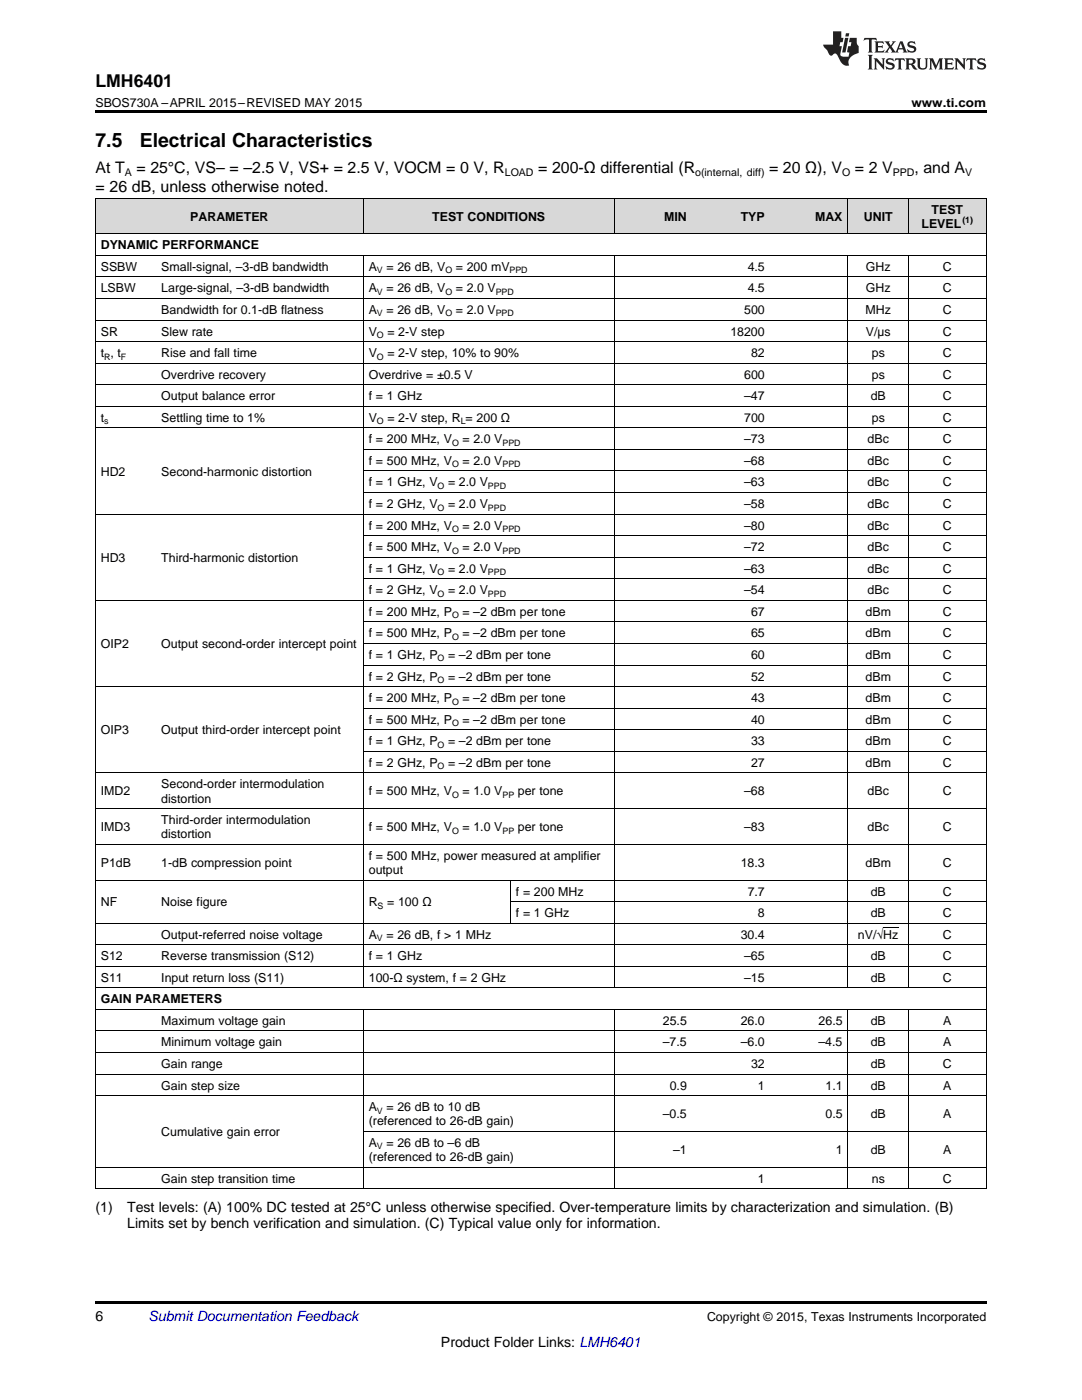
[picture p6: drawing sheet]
<svg xmlns="http://www.w3.org/2000/svg" width="216mm" height="279mm" viewBox="0 0 216 279" stroke-linecap="round" stroke-linejoin="round" font-family="sans-serif">
<defs><g id="words">
<g font-size="3.9">
<text x="19" y="29.3">7.5</text>
<text x="27.9" y="29.3">Electrical Characteristics</text>
</g>
<text font-size="3.5" x="19" y="17.3">LMH6401</text>
<g font-size="3.2">
<text x="19" y="34.4">At T</text>
<text x="27.2" y="34.4">= 25°C, VS– = –2.5 V, VS+ = 2.5 V, VOCM = 0 V, R</text>
<text x="107.4" y="34.4">= 200-Ω differential (R</text>
<text x="153.5" y="34.4">= 20 Ω), V</text>
<text x="170.6" y="34.4">= 2 V</text>
<text x="182.5" y="34.4">, and A</text>
<text x="19" y="38.3">= 26 dB, unless otherwise noted.</text>
</g>
<g font-size="2.8">
<text x="19" y="241.9">(1)</text>
<text x="25.4" y="241.9">Test levels: (A) 100% DC tested at 25°C unless otherwise specified. Over-temperature limits by characterization and simulation. (B)</text>
<text x="25.4" y="245">Limits set by bench verification and simulation. (C) Typical value only for information.</text>
<text x="19" y="263.6">6</text>
<text x="88" y="268.9">Product Folder Links: LMH6401</text>
</g>
<text font-size="2.8" fill="#0000c8" x="29.6" y="263.6">Submit Documentation Feedback</text>
<g font-size="2.5">
<text x="19" y="21.4">SBOS730A –APRIL 2015–REVISED MAY 2015</text>
<text x="181.9" y="21.4">www.ti.com</text>
<text x="38" y="44">PARAMETER</text>
<text x="86.3" y="44">TEST CONDITIONS</text>
<text x="132.5" y="44">MIN</text>
<text x="147.8" y="44">TYP</text>
<text x="162.6" y="44">MAX</text>
<text x="172.4" y="44">UNIT</text>
<text x="183.9" y="45.4">LEVEL</text>
<text x="185.9" y="42.6">TEST</text>
<text x="20.1" y="49.7">DYNAMIC PERFORMANCE</text>
<text x="20.1" y="54">SSBW</text>
<text x="20.1" y="58.3">LSBW</text>
<text x="32.2" y="54">Small-signal, –3-dB bandwidth</text>
<text x="32.2" y="58.3">Large-signal, –3-dB bandwidth</text>
<text x="73.6" y="54">A</text>
<text x="73.6" y="58.3">A</text>
<text x="77.1" y="54">= 26 dB, V</text>
<text x="77.1" y="58.3">= 26 dB, V</text>
<text x="90.9" y="54">= 200 mV</text>
<text x="90.9" y="58.3">= 2.0 V</text>
<text x="149.2" y="54">4.5</text>
<text x="149.2" y="58.3">4.5</text>
<text x="172.8" y="54">GHz</text>
<text x="172.8" y="58.3">GHz</text>
<text x="188.1" y="54">C</text>
<text x="188.1" y="58.3">C</text>
<text x="32.2" y="62.7">Bandwidth for 0.1-dB flatness</text>
<text x="73.6" y="62.7">A</text>
<text x="77.1" y="62.7">= 26 dB, V</text>
<text x="90.9" y="62.7">= 2.0 V</text>
<text x="148.5" y="62.7">500</text>
<text x="172.7" y="62.7">MHz</text>
<text x="188.1" y="62.7">C</text>
<text x="20.1" y="67">SR</text>
<text x="20.1" y="71.3">t , t</text>
<text x="32.2" y="67">Slew rate</text>
<text x="32.2" y="71.3">Rise and fall time</text>
<text x="73.6" y="67">V</text>
<text x="73.6" y="71.3">V</text>
<text x="77.3" y="67">= 2-V step</text>
<text x="77.3" y="71.3">= 2-V step, 10% to 90%</text>
<text x="145.7" y="67">18200</text>
<text x="149.9" y="71.3">82</text>
<text x="172.8" y="67">V/µs</text>
<text x="174" y="71.3">ps</text>
<text x="188.1" y="67">C</text>
<text x="188.1" y="71.3">C</text>
<text x="32.2" y="75.6">Overdrive recovery</text>
<text x="73.6" y="75.6">Overdrive = ±0.5 V</text>
<text x="148.5" y="75.6">600</text>
<text x="174" y="75.6">ps</text>
<text x="188.1" y="75.6">C</text>
<text x="32.2" y="79.9">Output balance error</text>
<text x="73.6" y="79.9">f = 1 GHz</text>
<text x="148.5" y="79.9">–47</text>
<text x="173.7" y="79.9">dB</text>
<text x="188.1" y="79.9">C</text>
<text x="20.1" y="84.2">t</text>
<text x="32.2" y="84.2">Settling time to 1%</text>
<text x="73.6" y="84.2">V</text>
<text x="73.6" y="88.5">f = 200 MHz, V</text>
<text x="77.3" y="84.2">= 2-V step, R = 200 Ω</text>
<text x="92.3" y="88.5">= 2.0 V</text>
<text x="148.5" y="84.2">700</text>
<text x="148.5" y="88.5">–73</text>
<text x="173.1" y="88.5">dBc</text>
<text x="174" y="84.2">ps</text>
<text x="188.1" y="84.2">C</text>
<text x="188.1" y="88.5">C</text>
<text x="20.1" y="94.9">HD2</text>
<text x="32.2" y="94.9">Second-harmonic distortion</text>
<text x="73.6" y="92.8">f = 500 MHz, V</text>
<text x="92.3" y="92.8">= 2.0 V</text>
<text x="148.5" y="92.8">–68</text>
<text x="173.1" y="92.8">dBc</text>
<text x="188.1" y="92.8">C</text>
<text x="73.6" y="97.1">f = 1 GHz, V</text>
<text x="73.6" y="101.4">f = 2 GHz, V</text>
<text x="89.4" y="97.1">= 2.0 V</text>
<text x="89.4" y="101.4">= 2.0 V</text>
<text x="148.5" y="97.1">–63</text>
<text x="148.5" y="101.4">–58</text>
<text x="173.1" y="97.1">dBc</text>
<text x="173.1" y="101.4">dBc</text>
<text x="188.1" y="97.1">C</text>
<text x="188.1" y="101.4">C</text>
<text x="73.6" y="105.7">f = 200 MHz, V</text>
<text x="92.3" y="105.7">= 2.0 V</text>
<text x="148.5" y="105.7">–80</text>
<text x="173.1" y="105.7">dBc</text>
<text x="188.1" y="105.7">C</text>
<text x="20.1" y="112.1">HD3</text>
<text x="32.2" y="112.1">Third-harmonic distortion</text>
<text x="73.6" y="110">f = 500 MHz, V</text>
<text x="92.3" y="110">= 2.0 V</text>
<text x="148.5" y="110">–72</text>
<text x="173.1" y="110">dBc</text>
<text x="188.1" y="110">C</text>
<text x="73.6" y="114.3">f = 1 GHz, V</text>
<text x="73.6" y="118.6">f = 2 GHz, V</text>
<text x="89.4" y="114.3">= 2.0 V</text>
<text x="89.4" y="118.6">= 2.0 V</text>
<text x="148.5" y="114.3">–63</text>
<text x="148.5" y="118.6">–54</text>
<text x="173.1" y="114.3">dBc</text>
<text x="173.1" y="118.6">dBc</text>
<text x="188.1" y="114.3">C</text>
<text x="188.1" y="118.6">C</text>
<text x="73.6" y="122.9">f = 200 MHz, P</text>
<text x="92.3" y="122.9">= –2 dBm per tone</text>
<text x="149.9" y="122.9">67</text>
<text x="172.7" y="122.9">dBm</text>
<text x="188.1" y="122.9">C</text>
<text x="20.1" y="129.4">OIP2</text>
<text x="32.2" y="129.4">Output second-order intercept point</text>
<text x="73.6" y="127.2">f = 500 MHz, P</text>
<text x="73.6" y="131.5">f = 1 GHz, P</text>
<text x="89.4" y="131.5">= –2 dBm per tone</text>
<text x="92.3" y="127.2">= –2 dBm per tone</text>
<text x="149.9" y="127.2">65</text>
<text x="149.9" y="131.5">60</text>
<text x="172.7" y="127.2">dBm</text>
<text x="172.7" y="131.5">dBm</text>
<text x="188.1" y="127.2">C</text>
<text x="188.1" y="131.5">C</text>
<text x="73.6" y="135.8">f = 2 GHz, P</text>
<text x="89.4" y="135.8">= –2 dBm per tone</text>
<text x="149.9" y="135.8">52</text>
<text x="172.7" y="135.8">dBm</text>
<text x="188.1" y="135.8">C</text>
<text x="73.6" y="140.1">f = 200 MHz, P</text>
<text x="92.3" y="140.1">= –2 dBm per tone</text>
<text x="149.9" y="140.1">43</text>
<text x="172.7" y="140.1">dBm</text>
<text x="188.1" y="140.1">C</text>
<text x="20.1" y="146.6">OIP3</text>
<text x="32.2" y="146.6">Output third-order intercept point</text>
<text x="73.6" y="144.4">f = 500 MHz, P</text>
<text x="73.6" y="148.7">f = 1 GHz, P</text>
<text x="89.4" y="148.7">= –2 dBm per tone</text>
<text x="92.3" y="144.4">= –2 dBm per tone</text>
<text x="149.9" y="144.4">40</text>
<text x="149.9" y="148.7">33</text>
<text x="172.7" y="144.4">dBm</text>
<text x="172.7" y="148.7">dBm</text>
<text x="188.1" y="144.4">C</text>
<text x="188.1" y="148.7">C</text>
<text x="73.6" y="153">f = 2 GHz, P</text>
<text x="89.4" y="153">= –2 dBm per tone</text>
<text x="149.9" y="153">27</text>
<text x="172.7" y="153">dBm</text>
<text x="188.1" y="153">C</text>
<text x="20.1" y="158.8">IMD2</text>
<text x="32.2" y="157.3">Second-order intermodulation</text>
<text x="32.2" y="160.2">distortion</text>
<text x="73.6" y="158.8">f = 500 MHz, V</text>
<text x="92.3" y="158.8">= 1.0 V</text>
<text x="103.3" y="158.8">per tone</text>
<text x="148.5" y="158.8">–68</text>
<text x="173.1" y="158.8">dBc</text>
<text x="188.1" y="158.8">C</text>
<text x="20.1" y="165.9">IMD3</text>
<text x="32.2" y="164.5">Third-order intermodulation</text>
<text x="32.2" y="167.3">distortion</text>
<text x="73.6" y="165.9">f = 500 MHz, V</text>
<text x="92.3" y="165.9">= 1.0 V</text>
<text x="103.3" y="165.9">per tone</text>
<text x="148.5" y="165.9">–83</text>
<text x="173.1" y="165.9">dBc</text>
<text x="188.1" y="165.9">C</text>
<text x="20.1" y="173">P1dB</text>
<text x="32.2" y="173">1-dB compression point</text>
<text x="73.6" y="171.6">f = 500 MHz, power measured at amplifier</text>
<text x="147.8" y="173">18.3</text>
<text x="172.7" y="173">dBm</text>
<text x="188.1" y="173">C</text>
<text x="73.6" y="174.4">output</text>
<text x="102.9" y="178.7">f = 200 MHz</text>
<text x="149.2" y="178.7">7.7</text>
<text x="173.7" y="178.7">dB</text>
<text x="188.1" y="178.7">C</text>
<text x="20.1" y="180.9">NF</text>
<text x="32.2" y="180.9">Noise figure</text>
<text x="73.6" y="180.9">R</text>
<text x="77.3" y="180.9">= 100 Ω</text>
<text x="102.9" y="183">f = 1 GHz</text>
<text x="151.2" y="183">8</text>
<text x="173.7" y="183">dB</text>
<text x="188.1" y="183">C</text>
<text x="20.1" y="191.6">S12</text>
<text x="32.2" y="187.3">Output-referred noise voltage</text>
<text x="32.2" y="191.6">Reverse transmission (S12)</text>
<text x="73.6" y="187.3">A</text>
<text x="73.6" y="191.6">f = 1 GHz</text>
<text x="77.1" y="187.3">= 26 dB, f &gt; 1 MHz</text>
<text x="147.8" y="187.3">30.4</text>
<text x="148.5" y="191.6">–65</text>
<text x="171.2" y="187.3">nV/√Hz</text>
<text x="173.7" y="191.6">dB</text>
<text x="188.1" y="187.3">C</text>
<text x="188.1" y="191.6">C</text>
<text x="20.1" y="195.9">S11</text>
<text x="32.2" y="195.9">Input return loss (S11)</text>
<text x="73.6" y="195.9">100-Ω system, f = 2 GHz</text>
<text x="148.5" y="195.9">–15</text>
<text x="173.7" y="195.9">dB</text>
<text x="188.1" y="195.9">C</text>
<text x="20.1" y="200.2">GAIN PARAMETERS</text>
<text x="32.2" y="204.5">Maximum voltage gain</text>
<text x="32.2" y="208.8">Minimum voltage gain</text>
<text x="132.3" y="204.5">25.5</text>
<text x="132.3" y="208.8">–7.5</text>
<text x="147.8" y="204.5">26.0</text>
<text x="147.8" y="208.8">–6.0</text>
<text x="163.3" y="204.5">26.5</text>
<text x="163.3" y="208.8">–4.5</text>
<text x="173.7" y="204.5">dB</text>
<text x="173.7" y="208.8">dB</text>
<text x="188.2" y="204.5">A</text>
<text x="188.2" y="208.8">A</text>
<text x="32.2" y="213.1">Gain range</text>
<text x="149.9" y="213.1">32</text>
<text x="173.7" y="213.1">dB</text>
<text x="188.1" y="213.1">C</text>
<text x="32.2" y="217.5">Gain step size</text>
<text x="73.6" y="221.8">A</text>
<text x="77.1" y="221.8">= 26 dB to 10 dB</text>
<text x="133.6" y="217.5">0.9</text>
<text x="151.2" y="217.5">1</text>
<text x="164.7" y="217.5">1.1</text>
<text x="173.7" y="217.5">dB</text>
<text x="188.2" y="217.5">A</text>
<text x="32.2" y="226.7">Cumulative gain error</text>
<text x="73.6" y="224.6">(referenced to 26-dB gain)</text>
<text x="132.3" y="223.2">–0.5</text>
<text x="164.7" y="223.2">0.5</text>
<text x="173.7" y="223.2">dB</text>
<text x="188.2" y="223.2">A</text>
<text x="73.6" y="228.9">A</text>
<text x="73.6" y="231.7">(referenced to 26-dB gain)</text>
<text x="77.1" y="228.9">= 26 dB to –6 dB</text>
<text x="134.3" y="230.3">–1</text>
<text x="166.8" y="230.3">1</text>
<text x="173.7" y="230.3">dB</text>
<text x="188.2" y="230.3">A</text>
<text x="32.2" y="236">Gain step transition time</text>
<text x="151.2" y="236">1</text>
<text x="174" y="236">ns</text>
<text x="188.1" y="236">C</text>
<text x="141.1" y="263.6">Copyright © 2015, Texas Instruments Incorporated</text>
</g>
<g font-size="2.1">
<text x="24.9" y="35.1">A</text>
<text x="100.7" y="35.1">LOAD</text>
<text x="138.7" y="35.1">o(internal, diff)</text>
<text x="168" y="35.1">O</text>
<text x="178.1" y="35.1">PPD</text>
<text x="192.6" y="35.1">V</text>
</g>
<g font-size="1.8">
<text x="192" y="44.4">(1)</text>
<text x="75.2" y="54.5">V</text>
<text x="75.2" y="58.8">V</text>
<text x="88.9" y="54.5">O</text>
<text x="88.9" y="58.8">O</text>
<text x="98.9" y="58.8">PPD</text>
<text x="101.7" y="54.5">PPD</text>
<text x="75.2" y="63.1">V</text>
<text x="88.9" y="63.1">O</text>
<text x="98.9" y="63.1">PPD</text>
<text x="20.8" y="71.8">R</text>
<text x="24.1" y="71.8">F</text>
<text x="75.2" y="67.5">O</text>
<text x="75.2" y="71.8">O</text>
<text x="20.8" y="84.7">s</text>
<text x="75.2" y="84.7">O</text>
<text x="90.2" y="89">O</text>
<text x="91.9" y="84.7">L</text>
<text x="100.3" y="89">PPD</text>
<text x="90.2" y="93.3">O</text>
<text x="100.3" y="93.3">PPD</text>
<text x="87.3" y="97.6">O</text>
<text x="87.3" y="101.9">O</text>
<text x="97.4" y="97.6">PPD</text>
<text x="97.4" y="101.9">PPD</text>
<text x="90.2" y="106.2">O</text>
<text x="100.3" y="106.2">PPD</text>
<text x="90.2" y="110.5">O</text>
<text x="100.3" y="110.5">PPD</text>
<text x="87.3" y="114.8">O</text>
<text x="87.3" y="119.1">O</text>
<text x="97.4" y="114.8">PPD</text>
<text x="97.4" y="119.1">PPD</text>
<text x="90.2" y="123.4">O</text>
<text x="90.2" y="127.7">O</text>
<text x="87.3" y="132">O</text>
<text x="87.3" y="136.3">O</text>
<text x="90.2" y="140.6">O</text>
<text x="87.3" y="149.2">O</text>
<text x="90.2" y="144.9">O</text>
<text x="87.3" y="153.5">O</text>
<text x="90.2" y="159.2">O</text>
<text x="100.3" y="159.2">PP</text>
<text x="90.2" y="166.4">O</text>
<text x="100.3" y="166.4">PP</text>
<text x="75.4" y="181.4">S</text>
<text x="75.2" y="187.8">V</text>
<text x="75.2" y="222.2">V</text>
<text x="75.2" y="229.4">V</text>
</g>
</g></defs>
<g fill="#d8d8d8">
<path d="M19 39.6h12.1v7.1h-12.1z"/>
<path d="M31.1 39.6h41.4v7.1h-41.4z"/>
<path d="M72.5 39.6h29.4v7.1h-29.4z"/>
<path d="M101.9 39.6h20.7v7.1h-20.7z"/>
<path d="M122.6 39.6h15.5v7.1h-15.5z"/>
<path d="M138.1 39.6h15.6v7.1h-15.6z"/>
<path d="M153.7 39.6h15.5v7.1h-15.5z"/>
<path d="M169.2 39.6h12.1v7.1h-12.1z"/>
<path d="M181.3 39.6h15.5v7.1h-15.5z"/>
</g>
<path d="M19 22h177.8v.5h-177.8zM19 259.7h177.8v.5h-177.8z" fill="#000"/>
<g fill="none" stroke="#000" stroke-width=".2">
<path d="M19 39.5h177.8M19.1 39.5v197.8M72.5 39.5v7.2M122.5 39.5v7.2M169.2 39.5v7.2M181.2 39.5v7.2M196.8 39.5v197.8M19 59.6h177.8M19 55.3h177.8M19 51h177.8M19 46.7h177.8M72.5 51v146.2"/>
<path d="M122.5 51v146.2M169.2 51v146.2M181.2 51v146.2M19 76.8h177.8M19 72.5h177.8M19 68.2h177.8M19 63.9h177.8M19 85.4h177.8M19 81.1h177.8M72.5 98.3h124.3M72.5 94h124.3M72.5 89.7h124.3"/>
<path d="M19 119.8h177.8M19 102.6h177.8M72.5 115.5h124.3M72.5 111.2h124.3M72.5 106.9h124.3M19 137h177.8M72.5 132.7h124.3M72.5 128.4h124.3M72.5 124.1h124.3M19 154.3h177.8M72.5 149.9h124.3M72.5 145.6h124.3"/>
<path d="M72.5 141.3h124.3M19 175.6h177.8M19 168.5h177.8M19 161.4h177.8M101.8 175.6v8.7M101.9 179.9h94.9M19 197.1h177.8M19 192.8h177.8M19 188.5h177.8M19 184.2h177.8M19 218.7h177.8M19 214.4h177.8"/>
<path d="M19 210.1h177.8M19 205.8h177.8M19 201.5h177.8M72.5 201.5v35.8M122.5 201.5v35.8M169.2 201.5v35.8M181.2 201.5v35.8M19 237.2h177.8M19 232.9h177.8M72.5 225.8h124.3"/>
</g>
<g fill="#231f20">
<path d="M172.5 7.6l-.1 .5 .4-.2h.6v.1v2.1l-.2 .4h.9l-.2-.4v-2.1l.1-.1h.5l.5 .2-.2-.5zM174.5 8.3l.2 .3v1.5l-.2 .4h1.8l.2-.6a1.04 1.04 0 0 1-1.3 .2v-.7h.6l.3 .2v-.6l-.3 .2h-.6v-.6l.8-.1 .4 .3-.2-.5zM176.5 8.3l.9 1.1-.9 1.1h.8l-.2-.2 .4-.7 .5 .7-.2 .2h1.5l-.2-.2 .2-.4h.9l.1 .4-.2 .2h1l-.3-.3-.7-1.9h-.5l-.9 2-.8-1 .9-1h-.8l.1 .3-.4 .5-.3-.6 .1-.2zM179.7 8.6l.4 1h-.7zM181.3 8.4a.63 .63 0 0 0-.2 .7 .63 .63 0 0 0 .6 .4l.6 .2 .1 .2a.75 .75 0 0 1-.7 .4 .75 .75 0 0 1-.6-.5l.1 .7 .1-.1a1.11 1.11 0 0 0 1.5-.6 1.13 1.13 0 0 0-1.2-.8l-.1-.4a1.04 1.04 0 0 1 1.2 .2l-.2-.5-.2 .1-.4-.2zM173.2 10.9l.2 .4v2.2l-.2 .4h1l-.3-.4v-2.2l.3-.4zM174.3 11.6l.3 .4v1.5l-.3 .4h.8l-.2-.4v-1.3l1.5 1.7v-1.9l.2-.4h-.7l.2 .4v.9l-1.1-1.3zM177 11.8a.62 .62 0 0 0-.2 .7 .62 .62 0 0 0 .6 .4l.6 .1 .1 .3a.76 .76 0 0 1-.7 .3 .76 .76 0 0 1-.7-.4l.2 .7 .1-.1a1.11 1.11 0 0 0 1.5-.6 1.13 1.13 0 0 0-1.2-.8l-.1-.4a1.04 1.04 0 0 1 1.2 .2l-.2-.6-.2 .1-.5-.1zM178.7 11.6l-.2 .6a.61 .61 0 0 1 .8-.3v1.6l-.2 .4h.9l-.2-.4v-1.6a.63 .63 0 0 1 .7 .3l-.1-.6zM180.6 11.6l.3 .4v1.5l-.3 .4h1l-.2-.2-.1-.8 .6 .2a.76 .76 0 0 0 1.2 .7l-1-1a.58 .58 0 0 0 .6-.5 .58 .58 0 0 0-.5-.6zM181.4 11.9h.1a.45 .45 0 0 1 .5 .1 .45 .45 0 0 1 .1 .5l-.8 .2zM182.9 11.6l.2 .2a2.17 2.17 0 0 0 .3 1.9 .99 .99 0 0 0 1.6-.6v-1.1l.2-.4h-.7l.2 .2a1.92 1.92 0 0 1-.2 1.8 .6 .6 0 0 1-.9-.5v-1.1l.2-.4zM185.4 11.6l.2 .4v1.5l-.2 .4h.7l-.2-.4v-1.4l.8 1.8 .8-1.8v1.4l-.2 .4h.9l-.2-.4v-1.5l.2-.4h-.8l-.6 1.5-.6-1.5zM188.4 11.6l.2 .4v1.5l-.2 .4h1.8l.1-.6a1.04 1.04 0 0 1-1.2 .1v-.6h.5l.4 .2v-.6l-.4 .2h-.5v-.7h.8l.3 .3-.1-.6zM190.5 11.6l.2 .4v1.5l-.2 .4h.7l-.2-.4v-1.3l1.5 1.7v-1.9l.2-.4h-.7l.2 .4v.9l-1.1-1.3zM192.9 11.6l-.1 .6a.61 .61 0 0 1 .7-.3l.1 1.6-.3 .4h1l-.3-.4 .1-1.6a.63 .63 0 0 1 .7 .3l-.1-.6zM195.2 11.8a.62 .62 0 0 0-.2 .7 .62 .62 0 0 0 .6 .4l.6 .1 .1 .3a.76 .76 0 0 1-.7 .3 .76 .76 0 0 1-.6-.4l.1 .7 .1-.1a1.11 1.11 0 0 0 1.6-.6 1.13 1.13 0 0 0-1.3-.8l-.1-.4a1.04 1.04 0 0 1 1.2 .2l-.1-.6-.2 .1-.5-.1z"/>
<path d="M166.2 6.3v2.6h-1.9v.4l.8 .9a.91 .91 0 0 0 1 .8 .56 .56 0 0 1 .5-.3 .56 .56 0 0 1 .5 .3l.4 .8a1.53 1.53 0 0 0 1.9 1.2 1.54 1.54 0 0 1 1-2.1l.9-.3v-1.4a1.52 1.52 0 0 1-.4-1.6h-1.3l-.2 .8h.5l-.2 .8h-.5l-.1 1v.2l.4 .1-.2 .8a1.93 1.93 0 0 1-1.6-.3l.3-1.8h-.5l.2-.8h.4l.2-.8h-.4v-1.3zM168.6 7.6l-.6 2.9h.7l.6-2.9zM168.8 6.6l-.1 .7h.6l.2-.7z"/>
</g>
<path d="M176.2 185.2h3" fill="none" stroke="#000" stroke-width=".2"/>
<use href="#words"/>
</svg>
